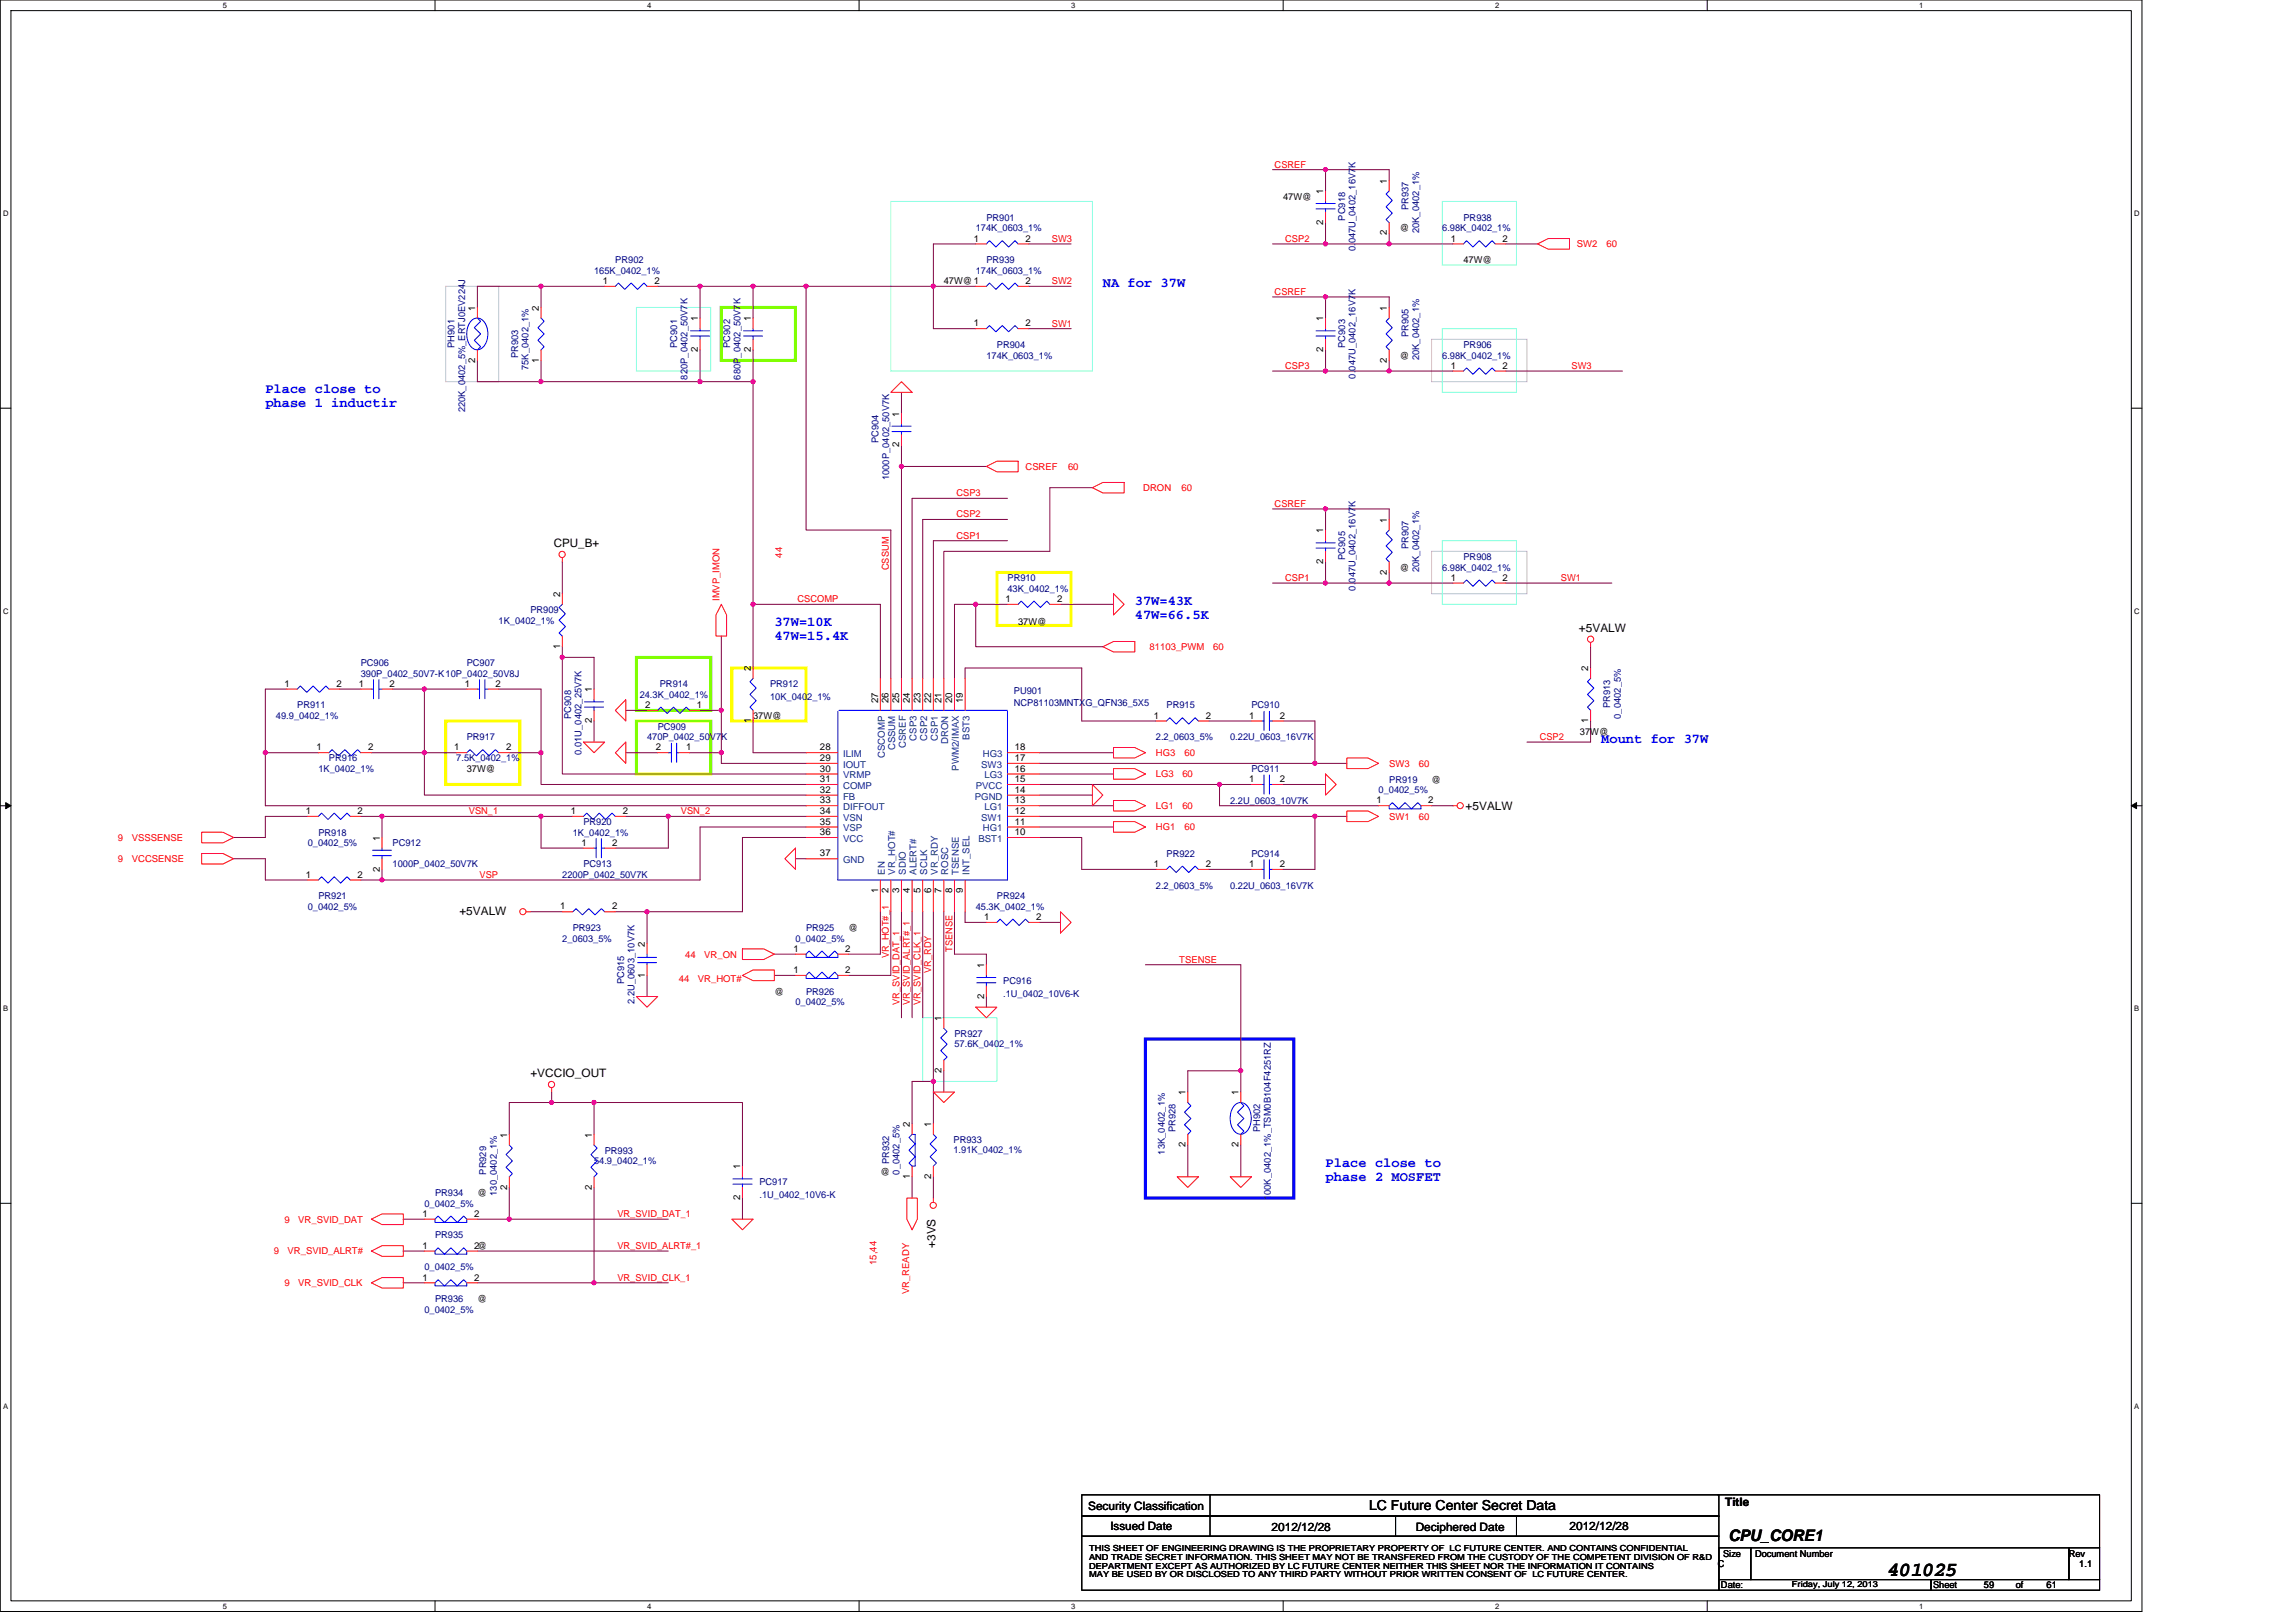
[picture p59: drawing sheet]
<svg xmlns="http://www.w3.org/2000/svg" width="297mm" height="210mm" viewBox="0 0 297 210" stroke-linecap="round" stroke-linejoin="round" font-family="sans-serif">
<defs><g id="words">
<text font-size="2.6" x="244.2" y="203.8">401025</text>
<text font-size="2.1" x="223.6" y="199.4">CPU_CORE1</text>
<g font-size="1.8" fill="#00f">
<text x="142.7" y="37.1">NA for 37W</text>
<text x="34.3" y="50.8">Place close to</text>
<text x="34.3" y="52.6">phase 1 inductir</text>
<text x="100.2" y="81">37W=10K</text>
<text x="100.2" y="82.8">47W=15.4K</text>
<text x="146.8" y="78.3">37W=43K</text>
<text x="146.8" y="80.1">47W=66.5K</text>
<text x="207.2" y="96.1">Mount for 37W</text>
<text x="171.5" y="151">Place close to</text>
<text x="171.5" y="152.7">phase 2 MOSFET</text>
</g>
<text font-size="1.8" x="177.1" y="195.4">LC Future Center Secret Data</text>
<g font-size="1.5">
<text x="71.6" y="70.8">CPU_B+</text>
<text x="204.3" y="81.7">+5VALW</text>
<text x="189.6" y="104.8">+5VALW</text>
<text x="59.4" y="118.4">+5VALW</text>
<text x="68.6" y="139.3">+VCCIO_OUT</text>
<text x="121" y="161.4" transform="rotate(-90 121 161.4)">+3VS</text>
<text x="140.8" y="195.3">Security Classification</text>
<text x="143.7" y="197.9">Issued Date</text>
<text x="203" y="197.9">2012/12/28</text>
<text x="223.2" y="194.9">Title</text>
<text x="164.5" y="198.1">2012/12/28</text>
<text x="183.2" y="198.1">Deciphered Date</text>
</g>
<g font-size="1.2" fill="#f00">
<text x="164.9" y="21.7">CSREF</text>
<text x="136.1" y="31.3">SW3</text>
<text x="166.3" y="31.3">CSP2</text>
<text x="204" y="32">SW2</text>
<text x="207.8" y="32">60</text>
<text x="136.1" y="36.8">SW2</text>
<text x="164.9" y="38.1">CSREF</text>
<text x="136.1" y="42.2">SW1</text>
<text x="166.3" y="47.7">CSP3</text>
<text x="203.3" y="47.7">SW3</text>
<text x="123.8" y="64.2">CSP3</text>
<text x="132.7" y="60.8">CSREF</text>
<text x="138.2" y="60.8">60</text>
<text x="147.9" y="63.5">DRON</text>
<text x="152.8" y="63.5">60</text>
<text x="164.9" y="65.6">CSREF</text>
<text x="123.8" y="69.7">CSP1</text>
<text x="123.8" y="66.9">CSP2</text>
<text x="93.1" y="77.8" transform="rotate(-90 93.1 77.8)">IMVP_IMON</text>
<text x="101.2" y="72.2" transform="rotate(-90 101.2 72.2)">44</text>
<text x="103.2" y="77.9">CSCOMP</text>
<text x="115" y="73.8" transform="rotate(-90 115 73.8)">CSSUM</text>
<text x="166.3" y="75.2">CSP1</text>
<text x="201.9" y="75.2">SW1</text>
<text x="148.7" y="84.1">81103_PWM</text>
<text x="156.9" y="84.1">60</text>
<text x="199.2" y="95.7">CSP2</text>
<text x="149.5" y="97.8">HG3</text>
<text x="149.5" y="100.6">LG3</text>
<text x="153" y="100.6">60</text>
<text x="153.2" y="97.8">60</text>
<text x="179.7" y="99.2">SW3</text>
<text x="183.6" y="99.2">60</text>
<text x="60.7" y="105.3">VSN_1</text>
<text x="88.1" y="105.3">VSN_2</text>
<text x="149.5" y="104.7">LG1</text>
<text x="149.5" y="107.4">HG1</text>
<text x="153" y="104.7">60</text>
<text x="153.2" y="107.4">60</text>
<text x="179.7" y="106">SW1</text>
<text x="183.6" y="106">60</text>
<text x="15.3" y="111.5">9</text>
<text x="15.3" y="108.8">9</text>
<text x="17.1" y="111.5">VCCSENSE</text>
<text x="17.1" y="108.8">VSSSENSE</text>
<text x="62" y="113.6">VSP</text>
<text x="88.6" y="123.9">44</text>
<text x="91.1" y="123.9">VR_ON</text>
<text x="115" y="124" transform="rotate(-90 115 124)">VR_HOT#_1</text>
<text x="120.5" y="125.9" transform="rotate(-90 120.5 125.9)">VR_RDY</text>
<text x="123.2" y="123.2" transform="rotate(-90 123.2 123.2)">TSENSE</text>
<text x="152.6" y="124.5">TSENSE</text>
<text x="87.8" y="127">44</text>
<text x="90.3" y="127">VR_HOT#</text>
<text x="116.3" y="130" transform="rotate(-90 116.3 130)">VR_SVID_DAT_1</text>
<text x="117.7" y="130" transform="rotate(-90 117.7 130)">VR_SVID_ALRT#_1</text>
<text x="119.1" y="130" transform="rotate(-90 119.1 130)">VR_SVID_CLK_1</text>
<text x="36.8" y="158.2">9</text>
<text x="38.6" y="158.2">VR_SVID_DAT</text>
<text x="79.9" y="161.6">VR_SVID_ALRT#_1</text>
<text x="79.9" y="157.5">VR_SVID_DAT_1</text>
<text x="35.4" y="162.3">9</text>
<text x="36.8" y="166.4">9</text>
<text x="37.2" y="162.3">VR_SVID_ALRT#</text>
<text x="38.6" y="166.4">VR_SVID_CLK</text>
<text x="79.9" y="165.7">VR_SVID_CLK_1</text>
<text x="113.4" y="163.6" transform="rotate(-90 113.4 163.6)">15,44</text>
<text x="117.6" y="167.5" transform="rotate(-90 117.6 167.5)">VR_READY</text>
</g>
<g font-size="1.2">
<text x="179.4" y="23.7" transform="rotate(-90 179.4 23.7)">1</text>
<text x="166" y="25.8">47W@</text>
<text x="171.2" y="29.1" transform="rotate(-90 171.2 29.1)">2</text>
<text x="171.2" y="25.1" transform="rotate(-90 171.2 25.1)">1</text>
<text x="181.1" y="29.9">@</text>
<text x="126" y="31.3">1</text>
<text x="132.7" y="31.3">2</text>
<text x="179.4" y="30.5" transform="rotate(-90 179.4 30.5)">2</text>
<text x="187.7" y="31.3">1</text>
<text x="189.3" y="34">47W@</text>
<text x="194.4" y="31.3">2</text>
<text x="61.5" y="40.2" transform="rotate(-90 61.5 40.2)">1</text>
<text x="69.7" y="40.2" transform="rotate(-90 69.7 40.2)">2</text>
<text x="78" y="36.7">1</text>
<text x="84.7" y="36.7">2</text>
<text x="90.3" y="41.6" transform="rotate(-90 90.3 41.6)">1</text>
<text x="97.1" y="41.6" transform="rotate(-90 97.1 41.6)">1</text>
<text x="122.1" y="36.8">47W@1</text>
<text x="132.7" y="36.7">2</text>
<text x="171.2" y="41.6" transform="rotate(-90 171.2 41.6)">1</text>
<text x="179.4" y="40.2" transform="rotate(-90 179.4 40.2)">1</text>
<text x="61.5" y="46.9" transform="rotate(-90 61.5 46.9)">2</text>
<text x="69.7" y="46.9" transform="rotate(-90 69.7 46.9)">1</text>
<text x="90.3" y="45.6" transform="rotate(-90 90.3 45.6)">2</text>
<text x="97.1" y="45.6" transform="rotate(-90 97.1 45.6)">2</text>
<text x="126" y="42.2">1</text>
<text x="132.7" y="42.2">2</text>
<text x="171.2" y="45.6" transform="rotate(-90 171.2 45.6)">2</text>
<text x="179.4" y="46.9" transform="rotate(-90 179.4 46.9)">2</text>
<text x="181.1" y="46.4">@</text>
<text x="187.7" y="47.7">1</text>
<text x="194.4" y="47.7">2</text>
<text x="116.3" y="53.9" transform="rotate(-90 116.3 53.9)">1</text>
<text x="116.3" y="57.9" transform="rotate(-90 116.3 57.9)">2</text>
<text x="171.2" y="69" transform="rotate(-90 171.2 69)">1</text>
<text x="179.4" y="67.6" transform="rotate(-90 179.4 67.6)">1</text>
<text x="72.5" y="77.2" transform="rotate(-90 72.5 77.2)">2</text>
<text x="130.1" y="77.9">1</text>
<text x="136.8" y="77.9">2</text>
<text x="171.2" y="73" transform="rotate(-90 171.2 73)">2</text>
<text x="179.4" y="74.4" transform="rotate(-90 179.4 74.4)">2</text>
<text x="181.1" y="73.8">@</text>
<text x="187.7" y="75.1">1</text>
<text x="194.4" y="75.1">2</text>
<text x="72.5" y="83.9" transform="rotate(-90 72.5 83.9)">1</text>
<text x="131.7" y="80.8">37W@</text>
<text x="36.8" y="88.9">1</text>
<text x="43.5" y="88.9">2</text>
<text x="46.4" y="88.9">1</text>
<text x="50.4" y="88.9">2</text>
<text x="60.1" y="88.9">1</text>
<text x="64.1" y="88.9">2</text>
<text x="76.6" y="89.6" transform="rotate(-90 76.6 89.6)">1</text>
<text x="97.1" y="86.8" transform="rotate(-90 97.1 86.8)">2</text>
<text x="205.5" y="86.8" transform="rotate(-90 205.5 86.8)">2</text>
<text x="76.6" y="93.6" transform="rotate(-90 76.6 93.6)">2</text>
<text x="83.5" y="91.6">2</text>
<text x="90.1" y="91.6">1</text>
<text x="97.1" y="93.6" transform="rotate(-90 97.1 93.6)">1</text>
<text x="97.4" y="93">37W@</text>
<text x="113.6" y="91" transform="rotate(-90 113.6 91)">27</text>
<text x="115" y="91" transform="rotate(-90 115 91)">26</text>
<text x="116.3" y="91" transform="rotate(-90 116.3 91)">25</text>
<text x="117.7" y="91" transform="rotate(-90 117.7 91)">24</text>
<text x="119.1" y="91" transform="rotate(-90 119.1 91)">23</text>
<text x="120.5" y="91" transform="rotate(-90 120.5 91)">22</text>
<text x="121.8" y="91" transform="rotate(-90 121.8 91)">21</text>
<text x="123.2" y="91" transform="rotate(-90 123.2 91)">20</text>
<text x="124.6" y="91" transform="rotate(-90 124.6 91)">19</text>
<text x="149.3" y="93">1</text>
<text x="156" y="93">2</text>
<text x="161.6" y="93">1</text>
<text x="165.6" y="93">2</text>
<text x="204.4" y="95.1">37W@</text>
<text x="205.5" y="93.6" transform="rotate(-90 205.5 93.6)">1</text>
<text x="40.9" y="97.1">1</text>
<text x="47.6" y="97.1">2</text>
<text x="58.8" y="97.1">1</text>
<text x="60.4" y="99.9">37W@</text>
<text x="65.5" y="97.1">2</text>
<text x="84.8" y="97.1">2</text>
<text x="88.8" y="97.1">1</text>
<text x="106.1" y="101.2">31</text>
<text x="106.1" y="99.8">30</text>
<text x="106.1" y="98.5">29</text>
<text x="106.1" y="97.1">28</text>
<text x="131.3" y="98.5">17</text>
<text x="131.3" y="99.8">16</text>
<text x="131.3" y="101.2">15</text>
<text x="131.3" y="97.1">18</text>
<text x="161.6" y="101.2">1</text>
<text x="165.6" y="101.2">2</text>
<text x="185.2" y="101.3">@</text>
<text x="39.6" y="105.3">1</text>
<text x="46.3" y="105.3">2</text>
<text x="73.8" y="105.3">1</text>
<text x="80.6" y="105.3">2</text>
<text x="106.1" y="106.7">35</text>
<text x="106.1" y="102.6">32</text>
<text x="106.1" y="103.9">33</text>
<text x="106.1" y="105.3">34</text>
<text x="131.3" y="105.3">12</text>
<text x="131.3" y="103.9">13</text>
<text x="131.3" y="106.7">11</text>
<text x="131.3" y="102.6">14</text>
<text x="178.1" y="103.9">1</text>
<text x="184.8" y="103.9">2</text>
<text x="39.6" y="113.6">1</text>
<text x="46.3" y="113.6">2</text>
<text x="49.1" y="112.8" transform="rotate(-90 49.1 112.8)">2</text>
<text x="49.1" y="108.8" transform="rotate(-90 49.1 108.8)">1</text>
<text x="75.2" y="109.4">1</text>
<text x="79.2" y="109.4">2</text>
<text x="106.1" y="108.1">36</text>
<text x="106.1" y="110.8">37</text>
<text x="131.3" y="108.1">10</text>
<text x="149.3" y="112.2">1</text>
<text x="156" y="112.2">2</text>
<text x="161.6" y="112.2">1</text>
<text x="165.6" y="112.2">2</text>
<text x="72.5" y="117.7">1</text>
<text x="79.2" y="117.7">2</text>
<text x="113.6" y="115.5" transform="rotate(-90 113.6 115.5)">1</text>
<text x="115" y="115.5" transform="rotate(-90 115 115.5)">2</text>
<text x="116.3" y="115.5" transform="rotate(-90 116.3 115.5)">3</text>
<text x="117.7" y="115.5" transform="rotate(-90 117.7 115.5)">4</text>
<text x="119.1" y="115.5" transform="rotate(-90 119.1 115.5)">5</text>
<text x="120.5" y="115.5" transform="rotate(-90 120.5 115.5)">6</text>
<text x="121.8" y="115.5" transform="rotate(-90 121.8 115.5)">7</text>
<text x="123.2" y="115.5" transform="rotate(-90 123.2 115.5)">8</text>
<text x="124.6" y="115.5" transform="rotate(-90 124.6 115.5)">9</text>
<text x="127.3" y="119">1</text>
<text x="134" y="119">2</text>
<text x="83.4" y="122.5" transform="rotate(-90 83.4 122.5)">2</text>
<text x="102.7" y="125.9">1</text>
<text x="102.7" y="123.1">1</text>
<text x="109.3" y="125.9">2</text>
<text x="109.3" y="123.1">2</text>
<text x="109.8" y="120.5">@</text>
<text x="127.3" y="125.2" transform="rotate(-90 127.3 125.2)">1</text>
<text x="83.4" y="126.5" transform="rotate(-90 83.4 126.5)">1</text>
<text x="100.2" y="128.7">@</text>
<text x="127.3" y="129.2" transform="rotate(-90 127.3 129.2)">2</text>
<text x="121.8" y="132.1" transform="rotate(-90 121.8 132.1)">1</text>
<text x="121.8" y="138.8" transform="rotate(-90 121.8 138.8)">2</text>
<text x="153.4" y="141.7" transform="rotate(-90 153.4 141.7)">1</text>
<text x="160.2" y="141.7" transform="rotate(-90 160.2 141.7)">1</text>
<text x="65.6" y="147.2" transform="rotate(-90 65.6 147.2)">1</text>
<text x="76.6" y="147.2" transform="rotate(-90 76.6 147.2)">1</text>
<text x="117.7" y="145.8" transform="rotate(-90 117.7 145.8)">2</text>
<text x="120.5" y="145.8" transform="rotate(-90 120.5 145.8)">1</text>
<text x="153.4" y="148.4" transform="rotate(-90 153.4 148.4)">2</text>
<text x="160.2" y="148.4" transform="rotate(-90 160.2 148.4)">2</text>
<text x="61.8" y="154.7">@</text>
<text x="65.6" y="153.9" transform="rotate(-90 65.6 153.9)">2</text>
<text x="76.6" y="153.9" transform="rotate(-90 76.6 153.9)">2</text>
<text x="95.8" y="155.3" transform="rotate(-90 95.8 155.3)">2</text>
<text x="95.8" y="151.3" transform="rotate(-90 95.8 151.3)">1</text>
<text x="113.9" y="152">@</text>
<text x="117.7" y="152.5" transform="rotate(-90 117.7 152.5)">1</text>
<text x="120.5" y="152.5" transform="rotate(-90 120.5 152.5)">2</text>
<text x="54.6" y="157.4">1</text>
<text x="54.6" y="161.6">1</text>
<text x="61.3" y="157.4">2</text>
<text x="61.3" y="161.6">2@</text>
<text x="54.6" y="165.7">1</text>
<text x="61.3" y="165.7">2</text>
<text x="61.8" y="168.5">@</text>
<text x="222.2" y="202.8">C</text>
<text x="222.9" y="201.4">Size</text>
<text x="227.1" y="201.4">Document Number</text>
<text x="267.6" y="201.4">Rev</text>
<text x="269" y="202.8">1.1</text>
<text x="222.6" y="205.5">Date:</text>
<text x="250.1" y="205.5">Sheet</text>
<text x="256.7" y="205.5">59</text>
<text x="260.8" y="205.5">of</text>
<text x="264.8" y="205.5">61</text>
</g>
<g font-size="1.2" fill="#000080">
<text x="126.2" y="29.9">174K_0603_1%</text>
<text x="127.6" y="28.6">PR901</text>
<text x="174" y="28.5" transform="rotate(-90 174 28.5)">PC918</text>
<text x="182.2" y="27.2" transform="rotate(-90 182.2 27.2)">PR937</text>
<text x="186.6" y="29.9">6.98K_0402_1%</text>
<text x="189.3" y="28.6">PR938</text>
<text x="76.9" y="35.4">165K_0402_1%</text>
<text x="79.6" y="34">PR902</text>
<text x="126.2" y="35.4">174K_0603_1%</text>
<text x="127.6" y="34">PR939</text>
<text x="175.4" y="32.5" transform="rotate(-90 175.4 32.5)">0.047U_0402_16V7K</text>
<text x="183.6" y="30.2" transform="rotate(-90 183.6 30.2)">20K_0402_1%</text>
<text x="58.8" y="45" transform="rotate(-90 58.8 45)">PH901</text>
<text x="67" y="46.4" transform="rotate(-90 67 46.4)">PR903</text>
<text x="68.4" y="47.9" transform="rotate(-90 68.4 47.9)">75K_0402_1%</text>
<text x="87.6" y="45" transform="rotate(-90 87.6 45)">PC901</text>
<text x="94.5" y="45" transform="rotate(-90 94.5 45)">PC902</text>
<text x="127.6" y="46.4">174K_0603_1%</text>
<text x="129" y="45">PR904</text>
<text x="174" y="45" transform="rotate(-90 174 45)">PC903</text>
<text x="182.2" y="43.6" transform="rotate(-90 182.2 43.6)">PR905</text>
<text x="183.6" y="46.6" transform="rotate(-90 183.6 46.6)">20K_0402_1%</text>
<text x="186.6" y="46.4">6.98K_0402_1%</text>
<text x="189.3" y="45">PR906</text>
<text x="60.2" y="53.4" transform="rotate(-90 60.2 53.4)">220K_0402_5%_ERTJ0EV224J</text>
<text x="89" y="49.1" transform="rotate(-90 89 49.1)">820P_0402_50V7K</text>
<text x="95.8" y="49.1" transform="rotate(-90 95.8 49.1)">680P_0402_50V7K</text>
<text x="175.4" y="49" transform="rotate(-90 175.4 49)">0.047U_0402_16V7K</text>
<text x="113.7" y="57.3" transform="rotate(-90 113.7 57.3)">PC904</text>
<text x="115" y="62.1" transform="rotate(-90 115 62.1)">1000P_0402_50V7K</text>
<text x="182.2" y="71.1" transform="rotate(-90 182.2 71.1)">PR907</text>
<text x="130.3" y="75.2">PR910</text>
<text x="130.3" y="76.6">43K_0402_1%</text>
<text x="174" y="72.4" transform="rotate(-90 174 72.4)">PC905</text>
<text x="175.4" y="76.4" transform="rotate(-90 175.4 76.4)">0.047U_0402_16V7K</text>
<text x="183.6" y="74.1" transform="rotate(-90 183.6 74.1)">20K_0402_1%</text>
<text x="186.6" y="73.8">6.98K_0402_1%</text>
<text x="189.3" y="72.5">PR908</text>
<text x="64.5" y="80.7">1K_0402_1%</text>
<text x="68.6" y="79.3">PR909</text>
<text x="46.7" y="86.2">PC906</text>
<text x="46.7" y="87.5">390P_0402_50V7-K10P_0402_50V8J</text>
<text x="60.4" y="86.2">PC907</text>
<text x="85.4" y="88.9">PR914</text>
<text x="99.6" y="88.9">PR912</text>
<text x="131.2" y="89.7">PU901</text>
<text x="35.7" y="93">49.9_0402_1%</text>
<text x="38.5" y="91.7">PR911</text>
<text x="60.4" y="95.8">PR917</text>
<text x="73.9" y="93" transform="rotate(-90 73.9 93)">PC908</text>
<text x="82.8" y="90.3">24.3K_0402_1%</text>
<text x="83.7" y="95.8">470P_0402_50V7K</text>
<text x="85.1" y="94.4">PC909</text>
<text x="99.6" y="90.6">10K_0402_1%</text>
<text x="131.2" y="91.4">NCP81103MNTXG_QFN36_5X5</text>
<text x="149.5" y="95.8">2.2_0603_5%</text>
<text x="150.9" y="91.7">PR915</text>
<text x="159.1" y="95.8">0.22U_0603_16V7K</text>
<text x="161.9" y="91.7">PC910</text>
<text x="208.3" y="91.6" transform="rotate(-90 208.3 91.6)">PR913</text>
<text x="209.7" y="93" transform="rotate(-90 209.7 93)">0_0402_5%</text>
<text x="41.2" y="99.9">1K_0402_1%</text>
<text x="42.6" y="98.5">PR916</text>
<text x="59" y="98.5">7.5K_0402_1%</text>
<text x="75.2" y="97.7" transform="rotate(-90 75.2 97.7)">0.01U_0402_25V7K</text>
<text x="161.9" y="99.9">PC911</text>
<text x="179.7" y="101.3">PR919</text>
<text x="75.5" y="106.7">PR920</text>
<text x="159.1" y="104">2.2U_0603_10V7K</text>
<text x="178.3" y="102.6">0_0402_5%</text>
<text x="39.8" y="109.5">0_0402_5%</text>
<text x="41.2" y="108.1">PR918</text>
<text x="50.8" y="109.5">PC912</text>
<text x="50.8" y="112.2">1000P_0402_50V7K</text>
<text x="72.7" y="113.6">2200P_0402_50V7K</text>
<text x="74.1" y="108.1">1K_0402_1%</text>
<text x="75.5" y="112.2">PC913</text>
<text x="150.9" y="110.8">PR922</text>
<text x="161.9" y="110.8">PC914</text>
<text x="39.8" y="117.7">0_0402_5%</text>
<text x="41.2" y="116.3">PR921</text>
<text x="126.2" y="117.7">45.3K_0402_1%</text>
<text x="129" y="116.3">PR924</text>
<text x="149.5" y="115">2.2_0603_5%</text>
<text x="159.1" y="115">0.22U_0603_16V7K</text>
<text x="72.7" y="121.8">2_0603_5%</text>
<text x="74.1" y="120.5">PR923</text>
<text x="102.9" y="121.8">0_0402_5%</text>
<text x="104.3" y="120.5">PR925</text>
<text x="80.7" y="127.3" transform="rotate(-90 80.7 127.3)">PC915</text>
<text x="82.1" y="129.9" transform="rotate(-90 82.1 129.9)">2.2U_0603_10V7K</text>
<text x="102.9" y="130">0_0402_5%</text>
<text x="104.3" y="128.7">PR926</text>
<text x="129.8" y="127.3">PC916</text>
<text x="129.8" y="129">.1U_0402_10V6-K</text>
<text x="123.5" y="134.2">PR927</text>
<text x="123.5" y="135.4">57.6K_0402_1%</text>
<text x="78.2" y="149.3">PR993</text>
<text x="123.4" y="147.9">PR933</text>
<text x="123.4" y="149.1">1.91K_0402_1%</text>
<text x="150.7" y="149.4" transform="rotate(-90 150.7 149.4)">13K_0402_1%</text>
<text x="152.1" y="146.5" transform="rotate(-90 152.1 146.5)">PR928</text>
<text x="163" y="146.5" transform="rotate(-90 163 146.5)">PH902</text>
<text x="56.3" y="154.7">PR934</text>
<text x="62.9" y="152" transform="rotate(-90 62.9 152)">PR929</text>
<text x="64.3" y="154.7" transform="rotate(-90 64.3 154.7)">130_0402_1%</text>
<text x="76.9" y="150.6">54.9_0402_1%</text>
<text x="98.3" y="153.4">PC917</text>
<text x="98.3" y="155">.1U_0402_10V6-K</text>
<text x="115" y="150.6" transform="rotate(-90 115 150.6)">PR932</text>
<text x="116.4" y="152" transform="rotate(-90 116.4 152)">0_0402_5%</text>
<text x="164.4" y="155.3" transform="rotate(-90 164.4 155.3)">100K_0402_1%_TSM0B104F4251RZ</text>
<text x="54.9" y="156.1">0_0402_5%</text>
<text x="56.3" y="160.2">PR935</text>
<text x="54.9" y="164.3">0_0402_5%</text>
<text x="54.9" y="169.8">0_0402_5%</text>
<text x="56.3" y="168.5">PR936</text>
</g>
<g font-size="1.2" fill="#004080">
<text x="118.6" y="95.8" transform="rotate(-90 118.6 95.8)">CSP3</text>
<text x="119.9" y="95.8" transform="rotate(-90 119.9 95.8)">CSP2</text>
<text x="121.3" y="95.8" transform="rotate(-90 121.3 95.8)">CSP1</text>
<text x="125.4" y="95.7" transform="rotate(-90 125.4 95.7)">BST3</text>
<text x="109.1" y="100.7">VRMP</text>
<text x="109.1" y="99.3">IOUT</text>
<text x="109.1" y="98">ILIM</text>
<text x="114.5" y="98.1" transform="rotate(-90 114.5 98.1)">CSCOMP</text>
<text x="115.8" y="97.1" transform="rotate(-90 115.8 97.1)">CSSUM</text>
<text x="117.2" y="96.8" transform="rotate(-90 117.2 96.8)">CSREF</text>
<text x="122.7" y="96.3" transform="rotate(-90 122.7 96.3)">DRON</text>
<text x="124.1" y="99.7" transform="rotate(-90 124.1 99.7)">PWM2/IMAX</text>
<text x="126.9" y="99.3">SW3</text>
<text x="127.1" y="98">HG3</text>
<text x="127.4" y="100.7">LG3</text>
<text x="109.1" y="102.1">COMP</text>
<text x="109.1" y="107.6">VSP</text>
<text x="109.1" y="103.4">FB</text>
<text x="109.1" y="104.8">DIFFOUT</text>
<text x="109.1" y="106.2">VSN</text>
<text x="126.1" y="103.4">PGND</text>
<text x="126.2" y="102.1">PVCC</text>
<text x="126.9" y="106.2">SW1</text>
<text x="127.1" y="107.6">HG1</text>
<text x="127.4" y="104.8">LG1</text>
<text x="109.1" y="108.9">VCC</text>
<text x="109.1" y="111.7">GND</text>
<text x="114.5" y="113.2" transform="rotate(-90 114.5 113.2)">EN</text>
<text x="115.8" y="113.2" transform="rotate(-90 115.8 113.2)">VR_HOT#</text>
<text x="117.2" y="113.2" transform="rotate(-90 117.2 113.2)">SDIO</text>
<text x="118.6" y="113.2" transform="rotate(-90 118.6 113.2)">ALERT#</text>
<text x="119.9" y="113.2" transform="rotate(-90 119.9 113.2)">SCLK</text>
<text x="121.3" y="113.2" transform="rotate(-90 121.3 113.2)">VR_RDY</text>
<text x="122.7" y="113.2" transform="rotate(-90 122.7 113.2)">ROSC</text>
<text x="124.1" y="113.2" transform="rotate(-90 124.1 113.2)">TSENSE</text>
<text x="125.4" y="113.2" transform="rotate(-90 125.4 113.2)">INT_SEL</text>
<text x="126.6" y="108.9">BST1</text>
</g>
<g font-size="1.1">
<text x="140.9" y="200.7">THIS SHEET OF ENGINEERING DRAWING IS THE PROPRIETARY PROPERTY OF LC FUTURE CENTER. AND CONTAINS CONFIDENTIAL</text>
<text x="140.9" y="201.8">AND TRADE SECRET INFORMATION. THIS SHEET MAY NOT BE TRANSFERED FROM THE CUSTODY OF THE COMPETENT DIVISION OF R&amp;D</text>
<text x="140.9" y="202.9">DEPARTMENT EXCEPT AS AUTHORIZED BY LC FUTURE CENTER NEITHER THIS SHEET NOR THE INFORMATION IT CONTAINS</text>
<text x="140.9" y="204.1">MAY BE USED BY OR DISCLOSED TO ANY THIRD PARTY WITHOUT PRIOR WRITTEN CONSENT OF LC FUTURE CENTER.</text>
<text x="231.8" y="205.4">Friday, July 12, 2013</text>
</g>
<g font-size="1">
<text x="28.8" y="1">5</text>
<text x="83.7" y="1">4</text>
<text x="138.6" y="1">3</text>
<text x="193.4" y="1">2</text>
<text x="248.3" y="1">1</text>
<text x=".4" y="28">D</text>
<text x="276.1" y="28">D</text>
<text x=".4" y="79.4">C</text>
<text x="276.1" y="79.4">C</text>
<text x=".4" y="130.9">B</text>
<text x="276.1" y="130.9">B</text>
<text x=".4" y="182.3">A</text>
<text x="276.1" y="182.3">A</text>
<text x="28.8" y="208.2">5</text>
<text x="83.7" y="208.2">4</text>
<text x="138.6" y="208.2">3</text>
<text x="193.4" y="208.2">2</text>
<text x="248.3" y="208.2">1</text>
</g>
</g></defs>
<path d="M0 0h277.1v208.5h-277.1zM1.4 1.4h274.3v205.7h-274.3z" fill="none" stroke="#000" stroke-width=".13"/>
<g fill="#fff">
<path d="M28.8 .1h.6v1.1h-.6z"/>
<path d="M28.8 207.3h.6v1.1h-.6z"/>
</g>
<path d="M56.3 0v1.4M56.3 207.1v1.4" fill="none" stroke="#000" stroke-width=".13"/>
<g fill="#fff">
<path d="M83.7 .1h.6v1.1h-.6z"/>
<path d="M83.7 207.3h.6v1.1h-.6z"/>
</g>
<path d="M111.1 0v1.4M111.1 207.1v1.4" fill="none" stroke="#000" stroke-width=".13"/>
<g fill="#fff">
<path d="M138.6 .1h.5v1.1h-.5z"/>
<path d="M138.6 207.3h.5v1.1h-.5z"/>
</g>
<path d="M166 0v1.4M166 207.1v1.4" fill="none" stroke="#000" stroke-width=".13"/>
<g fill="#fff">
<path d="M193.4 .1h.6v1.1h-.6z"/>
<path d="M193.4 207.3h.6v1.1h-.6z"/>
</g>
<path d="M220.9 0v1.4M220.9 207.1v1.4" fill="none" stroke="#000" stroke-width=".13"/>
<g fill="#fff">
<path d="M248.3 .1h.6v1.1h-.6z"/>
<path d="M248.3 207.3h.6v1.1h-.6z"/>
<path d="M.4 27.1h.7v1.1h-.7z"/>
<path d="M276.1 27.1h.7v1.1h-.7z"/>
<path d="M.4 78.5h.7v1.1h-.7z"/>
<path d="M276.1 78.5h.7v1.1h-.7z"/>
</g>
<path d="M0 52.8h1.4M275.7 52.8h1.4" fill="none" stroke="#000" stroke-width=".13"/>
<g fill="#fff">
<path d="M.4 130h.7v1.1h-.7z"/>
<path d="M276.1 130h.7v1.1h-.7z"/>
</g>
<path d="M0 104.2h1.4M275.7 104.2h1.4" fill="none" stroke="#000" stroke-width=".13"/>
<path d="M.7 103.8l.7 .4-.7 .4zM275.7 104.2l.7-.4v.8z" fill="#000" stroke="#000" stroke-width=".13"/>
<g fill="#fff">
<path d="M.4 181.4h.7v1.1h-.7z"/>
<path d="M276.1 181.4h.7v1.1h-.7z"/>
</g>
<g fill="none" stroke="#000" stroke-width=".13">
<path d="M0 155.7h1.4M275.7 155.7h1.4M140 193.4h82.4v2.8h-82.4zM140 196.2h82.4v2.6h-82.4zM140 198.8h82.4v6.9h-82.4zM156.5 193.4v5.4M180.5 196.2v2.6M196.2 196.2v2.6M222.2 193.4h49.4v6.9M222.4 204.4h27.4v1.3h-27.4zM222.4 200.3h4.1v4.1h-4.1zM226.5 200.3h41.1v4.1h-41.1z"/>
<path d="M249.8 204.4h21.8v1.3h-21.8zM267.6 200.3h4v4.1h-4z"/>
</g>
<path d="M148.2 134.4h19.2v20.6h-19.2z" fill="none" stroke="#00f" stroke-width=".4"/>
<path d="M129 74.1h9.6v6.8h-9.6zM57.7 93.3h9.5v8.2h-9.5zM94.7 86.4h9.6v6.9h-9.6z" fill="none" stroke="#ff0" stroke-width=".4"/>
<path d="M57.7 37h6.8v12.4h-6.8zM185.2 43.9h12.3v5.5h-12.3zM185.2 71.3h12.3v5.5h-12.3z" fill="none" stroke="#c0c0c0" stroke-width=".13"/>
<path d="M93.3 39.8h9.6v6.8h-9.6zM82.3 93.3h9.6v6.8h-9.6zM82.3 85h9.6v6.9h-9.6z" fill="none" stroke="#80ff00" stroke-width=".4"/>
<path d="M82.3 39.8h9.6v8.2h-9.6zM115.2 26.1h26.1v21.9h-26.1zM186.6 26.1h9.6v8.2h-9.6zM186.6 42.5h9.6v8.3h-9.6zM186.6 70h9.6v8.2h-9.6zM119.4 131.7h9.6v8.2h-9.6z" fill="none" stroke="#80ffff" stroke-width=".13"/>
<g fill="none" stroke="#800040" stroke-width=".13">
<path d="M70 37h-8.2v2.8M70 37v2.8M70 37h8.2M85.1 37h5.5M90.6 37v4.1M90.6 37h6.8M97.4 37v4.1M97.4 37h6.9M104.3 37v31.6h10.9v19.2M104.3 37h16.5M120.8 37h5.4M120.8 37v5.5h5.4"/>
<path d="M126.2 31.6h-5.4v5.4M133.1 31.6h5.5M133.1 37h5.5M164.6 38.4h6.9M164.6 31.6h6.9M164.6 21.9h6.9M171.5 31.6h8.2M171.5 28.8v2.8M171.5 38.4h8.2v1.4M171.5 21.9h8.2v1.4M171.5 38.4v2.7M171.5 21.9v2.8"/>
<path d="M179.7 30.2v1.4h8.3M194.8 31.6h4.1M61.8 46.6v2.8h8.2M70 49.4h20.6M70 46.6v2.8M90.6 49.4h6.8M90.6 45.3v4.1M97.4 49.4v28.8M97.4 45.3v4.1M116.6 50.8v2.7M116.6 57.6v2.7M133.1 42.5h5.5"/>
<path d="M164.6 48h6.9M171.5 48h8.2M171.5 45.3v2.7M179.7 46.6v1.4M179.7 48h8.3M194.8 48h15.1M72.7 72.7v4.1M97.4 78.2h16.5v9.6M97.4 78.2v8.2M116.6 60.3h11M116.6 60.3v27.5M126.2 78.2v5.5h16.5"/>
<path d="M126.2 78.2h4.1M126.2 78.2h-2.7v9.6M130.3 64.5h-12.3v23.3M130.3 70h-9.5v17.8M130.3 67.2h-10.9v20.6M137.2 78.2h6.9M141.3 63.1h-5.5v8.2h-13.7v16.5M164.6 65.8h6.9M164.6 75.4h6.9M171.5 65.8h8.2v1.4M171.5 75.4h8.2M171.5 65.8v2.8"/>
<path d="M171.5 72.7v2.7M179.7 74.1v1.3M179.7 75.4h8.3M194.8 75.4h13.7M34.3 97.4v6.8h70M34.3 97.4h6.9M37.1 89.2h-2.8v8.2M43.9 89.2h2.8M48 97.4h6.9M50.8 89.2h4.1M54.9 97.4h4.1M54.9 97.4v5.5h49.4"/>
<path d="M54.9 89.2v8.2M54.9 89.2h5.5M64.5 89.2h5.5v8.2M65.9 97.4h4.1M70 97.4v4.1h34.3M72.7 85v15.1h31.6M72.7 83.7v1.3h4.2v4.2M76.9 93.3v2.7M81 97.4h4.1M81 91.9h2.7M89.2 97.4h4.1M90.6 91.9h2.7"/>
<path d="M93.3 97.4v1.4h11M93.3 91.9v5.5M93.3 82.3v9.6M97.4 93.3v4.1h6.9M124.9 87.8v-1.4h15.1v6.9h9.5M134.5 97.4h9.6M134.5 98.8h35.6M156.4 93.3h5.5M166 93.3h4.1v5.5M170.1 98.8h4.1M205.8 93.3v2.7h-8.3M205.8 83.7v2.7"/>
<path d="M30.2 111.1h4.1v2.8h5.5M39.8 105.6h-5.5v2.8h-4.1M46.7 113.9h2.7M46.7 105.6h2.7v2.8M49.4 105.6h20.6v4.1h5.5M49.4 112.5v1.4M68.6 118h4.1M70 105.6h4.1M79.6 118h4.1M81 105.6h5.5M83.7 118v4.1M86.5 105.6h17.8"/>
<path d="M86.5 105.6v4.1h-6.9M102.9 111.1h1.4M104.3 107h-13.7v6.9h-41.2M104.3 108.4h-8.2v9.6h-12.4M113.9 118v5.4h-4.1M115.2 118v8.2h-5.4M116.6 118v13.7M118 118v13.7M119.4 118v13.7M120.8 118v21.9M122.1 118v13.7M123.5 118v5.4h4.1v1.4"/>
<path d="M124.9 118v1.3h2.7M134.5 104.2h9.6M134.5 107h9.6M134.5 100.1h9.6M134.5 101.5h23.3M134.5 102.9h6.8M134.5 105.6h35.6M134.5 108.4h5.5v4.1h9.5M134.5 119.3h2.7M156.4 112.5h5.5M157.8 101.5v2.7h20.5M157.8 101.5h4.1"/>
<path d="M166 101.5h5.5M170.1 105.6v6.9h-4.1M170.1 105.6h4.1M185.2 104.2h2.8M83.7 126.2v2.7M100.2 123.4h2.7M100.2 126.2h2.7M120.8 139.9h-2.8v5.5M120.8 139.9v5.5M122.1 138.5v2.8M127.6 128.9v1.4M148.2 124.8h12.3v13.7"/>
<path d="M160.5 138.5h-6.8v2.8M160.5 138.5v2.8M52.2 157.7h2.7M61.8 157.7h4.1M65.9 153.6v4.1M65.9 157.7h20.6M71.4 142.6h5.5M71.4 141.3v1.3M71.4 142.6h-5.5v4.2M76.9 142.6h19.2v8.3M76.9 142.6v4.2M76.9 153.6v12.4"/>
<path d="M96.1 155v2.7M118 152.3v2.7M120.8 152.3v2.7M153.7 148.1v4.2M160.5 148.1v4.2M52.2 161.9h2.7M52.2 166h2.7M61.8 166h15.1M61.8 161.9h24.7M76.9 166h9.6"/>
</g>
<g fill="#f0f" stroke="#f0f" stroke-width=".13">
<circle cx="120.7" cy="37" r=".27"/>
<circle cx="90.6" cy="37" r=".27"/>
<circle cx="90.6" cy="49.4" r=".27"/>
<circle cx="70" cy="49.4" r=".27"/>
<circle cx="97.4" cy="37" r=".27"/>
<circle cx="104.3" cy="37" r=".27"/>
<circle cx="83.7" cy="117.9" r=".27"/>
<circle cx="54.9" cy="89.1" r=".27"/>
<circle cx="71.4" cy="142.6" r=".27"/>
<circle cx="65.9" cy="157.7" r=".27"/>
<circle cx="157.8" cy="101.5" r=".27"/>
<circle cx="70" cy="37" r=".27"/>
<circle cx="160.5" cy="138.5" r=".27"/>
<circle cx="72.7" cy="85" r=".27"/>
<circle cx="76.8" cy="142.6" r=".27"/>
<circle cx="97.4" cy="78.2" r=".27"/>
<circle cx="97.4" cy="49.4" r=".27"/>
<circle cx="49.4" cy="113.8" r=".27"/>
<circle cx="171.5" cy="38.4" r=".27"/>
<circle cx="34.3" cy="97.4" r=".27"/>
<circle cx="70" cy="97.4" r=".27"/>
<circle cx="76.8" cy="166" r=".27"/>
<circle cx="116.6" cy="60.3" r=".27"/>
<circle cx="170.1" cy="98.8" r=".27"/>
<circle cx="86.4" cy="105.6" r=".27"/>
<circle cx="170.1" cy="105.6" r=".27"/>
<circle cx="70" cy="105.6" r=".27"/>
<circle cx="49.4" cy="105.6" r=".27"/>
<circle cx="54.9" cy="97.4" r=".27"/>
<circle cx="120.7" cy="139.9" r=".27"/>
<circle cx="179.7" cy="48" r=".27"/>
<circle cx="171.5" cy="48" r=".27"/>
<circle cx="93.3" cy="97.4" r=".27"/>
<circle cx="93.3" cy="91.9" r=".27"/>
<circle cx="171.5" cy="65.8" r=".27"/>
<circle cx="179.7" cy="75.4" r=".27"/>
<circle cx="171.5" cy="75.4" r=".27"/>
<circle cx="171.5" cy="21.9" r=".27"/>
<circle cx="179.7" cy="31.5" r=".27"/>
<circle cx="171.5" cy="31.5" r=".27"/>
<circle cx="126.2" cy="78.2" r=".27"/>
</g>
<g fill="none" stroke="#f00" stroke-width=".13">
<path d="M61.8 39.8v1.3M70 39.8v1.3M78.2 37h1.4M83.7 37h1.4M126.2 37h1.4M126.2 31.6h1.4M131.7 37h1.4M131.7 31.6h1.4M171.5 24.7v1.4M171.5 27.4v1.4M179.7 23.3v1.4M179.7 28.8v1.4"/>
<path d="M179.7 39.8v1.3M188 31.6h1.3M193.4 31.6h1.4M198.9 31.6l1.4-.7h2.7v1.3h-2.7zM61.8 45.3v1.3M70 45.3v1.3M90.6 41.1v1.4M90.6 43.9v1.4M97.4 41.1v1.4M97.4 43.9v1.4M116.6 49.4l1.4 1.4h-2.8zM116.6 53.5v1.4"/>
<path d="M116.6 56.2v1.4M126.2 42.5h1.4M131.7 42.5h1.4M171.5 41.1v1.4M171.5 43.9v1.4M179.7 45.3v1.3M188 48h1.3M193.4 48h1.4M72.7 76.8v1.4M72.7 72.2v.5M93.3 78.2l.7 1.4v2.7h-1.4v-2.7zM127.6 60.3l1.4-.6h2.7v1.3h-2.7z"/>
<path d="M130.3 78.2h1.4M135.8 78.2h1.4M141.3 63.1l1.4-.7h2.7v1.4h-2.7zM144.1 76.8l1.3 1.4-1.3 1.4zM171.5 68.6v1.4M171.5 71.3v1.4M179.7 67.2v1.4M179.7 72.7v1.4M188 75.4h1.3M193.4 75.4h1.4M37.1 89.2h1.4M41.2 97.4h1.4"/>
<path d="M42.6 89.2h1.3M46.7 89.2h1.3M46.7 97.4h1.3M49.4 89.2h1.4M59 97.4h1.4M60.4 89.2h1.4M63.1 89.2h1.4M64.5 97.4h1.4M72.7 82.3v1.4M75.5 96h2.7l-1.3 1.4zM76.9 89.2v1.3M76.9 91.9v1.4"/>
<path d="M81 90.5v2.8l-1.4-1.4zM81 96v2.8l-1.4-1.4zM83.7 91.9h1.4M85.1 97.4h1.4M87.8 97.4h1.4M89.2 91.9h1.4M97.4 91.9v1.4M97.4 86.4v1.4M104.3 98.8h4.1M104.3 97.4h4.1M113.9 87.8v4.1M115.2 87.8v4.1"/>
<path d="M116.6 87.8v4.1M118 87.8v4.1M119.4 87.8v4.1M120.8 87.8v4.1M122.1 87.8v4.1M123.5 87.8v4.1M124.9 87.8v4.1M130.3 97.4h4.2M130.3 98.8h4.2M142.7 83.7l1.4-.7h2.7v1.3h-2.7zM144.1 96.7h2.7l1.4 .7-1.4 .7h-2.7zM144.1 99.4h2.7l1.4 .7-1.4 .7h-2.7z"/>
<path d="M149.5 93.3h1.4M155 93.3h1.4M161.9 93.3h1.4M164.6 93.3h1.4M174.2 98.1h2.8l1.3 .7-1.3 .6h-2.8zM205.8 91.9v1.4M205.8 86.4v1.4M205.8 83.1v.6M26.1 110.4h2.7l1.4 .7-1.4 .7h-2.7zM26.1 107.7h2.7l1.4 .7-1.4 .7h-2.7zM39.8 113.9h1.4M39.8 105.6h1.4"/>
<path d="M45.3 113.9h1.4M45.3 105.6h1.4M49.4 108.4v1.3M49.4 111.1v1.4M68.1 118h.5M72.7 118h1.4M74.1 105.6h1.4M75.5 109.7h1.4M78.2 109.7h1.4M78.2 118h1.4M79.6 105.6h1.4M102.9 109.7v2.8l-1.4-1.4z"/>
<path d="M104.3 101.5h4.1M104.3 107h4.1M104.3 102.9h4.1M104.3 104.2h4.1M104.3 100.1h4.1M104.3 105.6h4.1M104.3 108.4h4.1M104.3 111.1h4.1M113.9 113.9v4.1M115.2 113.9v4.1M116.6 113.9v4.1M118 113.9v4.1"/>
<path d="M119.4 113.9v4.1M120.8 113.9v4.1M122.1 113.9v4.1M123.5 113.9v4.1M124.9 113.9v4.1M127.6 119.3h1.4M130.3 101.5h4.2M130.3 100.1h4.2M130.3 102.9h4.2M130.3 104.2h4.2M130.3 105.6h4.2M130.3 107h4.2"/>
<path d="M130.3 108.4h4.2M133.1 119.3h1.4M137.2 118l1.4 1.3-1.4 1.4zM141.3 101.5l1.4 1.4-1.4 1.3zM144.1 103.6h2.7l1.4 .6-1.4 .7h-2.7zM144.1 106.3h2.7l1.4 .7-1.4 .7h-2.7zM149.5 112.5h1.4M155 112.5h1.4M161.9 101.5h1.4M161.9 112.5h1.4M164.6 101.5h1.4M164.6 112.5h1.4"/>
<path d="M171.5 100.1l1.4 1.4-1.4 1.4zM174.2 104.9h2.8l1.3 .7-1.3 .7h-2.8zM178.3 104.2h1.4M183.8 104.2h1.4M188 104.2h.5M82.3 128.9h2.8l-1.4 1.4zM83.7 124.8v1.4M83.7 122.1v1.3M96.1 122.8h2.7l1.4 .6-1.4 .7h-2.7zM96.1 126.2l1.3-.7h2.8v1.4h-2.8zM102.9 126.2h1.4M102.9 123.4h1.4"/>
<path d="M108.4 126.2h1.4M108.4 123.4h1.4M122.1 131.7v1.4M122.1 137.2v1.3M126.2 130.3h2.8l-1.4 1.4zM127.6 124.8v1.4M127.6 127.6v1.3M48 157.7l1.4-.6h2.8v1.3h-2.8zM54.9 157.7h1.4M60.4 157.7h1.4M65.9 146.8v1.3M65.9 152.3v1.3"/>
<path d="M71.4 140.7v.6M76.9 146.8v1.3M76.9 152.3v1.3M94.7 157.7h2.7l-1.3 1.4zM96.1 150.9v1.4M96.1 153.6v1.4M117.3 155h1.4v2.7l-.7 1.4-.7-1.4zM118 150.9v1.4M118 145.4v1.4M120.8 141.3h2.7l-1.4 1.3zM120.8 145.4v1.4M120.8 150.9v1.4"/>
<path d="M120.8 155v.6M152.3 152.3h2.7l-1.3 1.3zM153.7 141.3v1.3M153.7 146.8v1.3M159.1 152.3h2.8l-1.4 1.3zM160.5 141.3v1.3M160.5 146.8v1.3M48 161.9l1.4-.7h2.8v1.3h-2.8zM48 166l1.4-.7h2.8v1.3h-2.8zM54.9 161.9h1.4M54.9 166h1.4M60.4 161.9h1.4"/>
<path d="M60.4 166h1.4"/>
<circle cx="72.7" cy="71.7" r=".4"/>
<circle cx="205.8" cy="82.7" r=".4"/>
<circle cx="67.6" cy="117.9" r=".4"/>
<circle cx="188.9" cy="104.2" r=".4"/>
<circle cx="71.3" cy="140.3" r=".4"/>
<circle cx="120.7" cy="155.9" r=".4"/>
</g>
<g fill="none" stroke="#00f" stroke-width=".13">
<path d="M79.6 37l.4-.4 .8 .8 .9-.8 .8 .8 .8-.8 .4 .4M127.6 37l.4-.4 .8 .8 .9-.8 .8 .8 .8-.8 .4 .4M127.6 31.6l.4-.5 .8 .9 .9-.9 .8 .9 .8-.9 .4 .5M170.3 27h2.4M170.3 26.3h2.4M171.5 26.1v.2M171.5 27v.4M179.7 24.7l-.4 .4 .8 .8-.8 .9 .8 .8-.8 .8 .4 .4M189.3 31.6l.4-.5 .9 .9 .8-.9 .8 .9 .8-.9 .4 .5M61.1 41.4a1.17 1.17 0 0 1 1.8 .8 2.5 2.5 0 0 1-.8 3 1.19 1.19 0 0 1-1.5-1 2.72 2.72 0 0 1 .5-2.8zM61.8 41.1l.4 .5-.8 .8 .8 .8-.8 .8 .8 .9-.4 .4M70 41.1l.4 .5-.8 .8 .8 .8-.8 .8 .8 .9-.4 .4"/>
<path d="M89.3 43.5h2.5M89.3 42.8h2.5M90.6 42.5v.3M90.6 43.5v.4M96.2 43.5h2.5M96.2 42.8h2.5M97.4 42.5v.3M97.4 43.5v.4M115.4 55.8h2.5M115.4 55.1h2.5M116.6 54.9v.2M116.6 55.8v.4"/>
<path d="M127.6 42.5l.4-.4 .8 .8 .9-.8 .8 .8 .8-.8 .4 .4M170.3 43.5h2.4M170.3 42.8h2.4M171.5 42.5v.3M171.5 43.5v.4M179.7 41.1l-.4 .5 .8 .8-.8 .8 .8 .8-.8 .9 .4 .4M189.3 48l.4-.4 .9 .8 .8-.8 .8 .8 .8-.8 .4 .4M72.7 78.2l-.4 .4 .8 .8-.8 .8 .8 .9-.8 .8 .4 .4M131.7 78.2l.4-.4 .8 .8 .9-.8 .8 .8 .8-.8 .4 .4M170.3 70.9h2.4M170.3 70.2h2.4M171.5 70v.2"/>
<path d="M171.5 70.9v.4M179.7 68.6l-.4 .4 .8 .8-.8 .8 .8 .9-.8 .8 .4 .4M189.3 75.4l.4-.4 .9 .9 .8-.9 .8 .9 .8-.9 .4 .4M38.5 89.2l.4-.4 .8 .8 .8-.8 .8 .8 .9-.8 .4 .4M42.6 97.4l.4-.4 .8 .8 .8-.8 .8 .8 .9-.8 .4 .4M48 89.2h.3M48.3 87.9v2.5M49 89.2h.4M49 87.9v2.5M60.4 97.4l.4-.4 .8 .8 .9-.8 .8 .8 .8-.8 .4 .4M61.8 89.2h.2M62 87.9v2.5"/>
<path d="M62.7 89.2h.4M62.7 87.9v2.5M75.6 91.5h2.5M75.6 90.8h2.5M76.9 90.5v.3M76.9 91.5v.4M85.1 91.9l.4-.4 .8 .8 .8-.8 .9 .8 .8-.8 .4 .4M86.5 97.4h.4M86.9 96.2v2.4M87.5 97.4h.3M87.5 96.2v2.4M97.4 87.8l-.4 .4 .8 .8-.8 .9 .8 .8-.8 .8 .4 .4"/>
<path d="M108.4 92v21.9h21.9v-21.9M108.5 91.9h21.8M150.9 93.3l.4-.4 .9 .8 .8-.8 .8 .8 .8-.8 .4 .4M163.3 93.3h.2M163.5 92v2.5M164.2 93.3h.4M164.2 92v2.5M205.8 87.8l-.4 .4 .8 .8-.8 .9 .8 .8-.8 .8 .4 .4M41.2 113.9l.4-.5 .8 .9 .8-.9 .9 .9 .8-.9 .4 .5M41.2 105.6l.4-.4 .8 .8 .8-.8 .9 .8 .8-.8 .4 .4M48.2 110.7h2.4M48.2 110h2.4"/>
<path d="M49.4 109.7v.3M49.4 110.7v.4M74.1 118l.4-.4 .9 .8 .8-.8 .8 .8 .8-.8 .4 .4M75.5 105.6l.4-.4 .8 .8 .8-.8 .9 .8 .8-.8 .4 .4M76.9 109.7h.2M77.1 108.5v2.5M77.8 108.5v2.5M77.8 109.7h.4M129 119.3l.4-.4 .8 .8 .8-.8 .8 .8 .9-.8 .4 .4M150.9 112.5l.4-.4 .9 .8 .8-.8 .8 .8 .8-.8 .4 .4M163.3 101.5h.2M163.3 112.5h.2"/>
<path d="M163.5 100.3v2.4M163.5 111.2v2.5M164.2 101.5h.4M164.2 112.5h.4M164.2 100.3v2.4M164.2 111.2v2.5M179.7 104.2l.4-.4 .9 .8 .8-.8 .8 .8 .8-.8 .4 .4v.4h-4.1zM82.5 123.9h2.4M82.5 124.5h2.4M83.7 124.5v.3M83.7 123.4v.5M104.3 123.4l.4-.4 .8 .9 .8-.9 .9 .9 .8-.9 .4 .4v.5h-4.1z"/>
<path d="M104.7 125.8l.8 .8 .8-.8 .9 .8 .8-.8 .4 .4v.4h-4.1v-.4zM122.1 133.1l.4 .4-.8 .8 .8 .8-.8 .8 .8 .9-.4 .4M126.4 127.1h2.4M126.4 126.5h2.4M127.6 126.2v.3M127.6 127.1v.5M56.3 157.7l.4-.4 .8 .9 .8-.9 .9 .9 .8-.9 .4 .4v.5h-4.1zM65.9 148.1l.4 .4-.8 .9 .8 .8-.8 .8 .8 .8-.4 .5M76.9 148.1l.4 .4-.8 .9 .8 .8-.8 .8 .8 .8-.4 .5M94.8 153.2h2.5M94.8 152.5h2.5M96.1 152.3v.2"/>
<path d="M96.1 153.2v.4M118 146.8h.4v4.1h-.4l-.4-.4 .8-.9-.8-.8 .8-.8-.8-.8zM120.8 146.8l.4 .4-.9 .8 .9 .8-.9 .8 .9 .9-.4 .4M153.7 142.6l.4 .5-.9 .8 .9 .8-.9 .8 .9 .8-.4 .5M159.8 142.9a1.17 1.17 0 0 1 1.9 .8 2.5 2.5 0 0 1-.8 3 1.19 1.19 0 0 1-1.6-1 2.72 2.72 0 0 1 .5-2.8zM160.5 142.6l.4 .5-.8 .8 .8 .8-.8 .8 .8 .8-.4 .5M56.3 166l.4-.4 .8 .8 .8-.8 .9 .8 .8-.8 .4 .4v.4h-4.1zM56.7 161.4l.8 .9 .8-.9 .9 .9 .8-.9 .4 .5v.4h-4.1v-.4z"/>
</g>
<use href="#words"/>
</svg>
